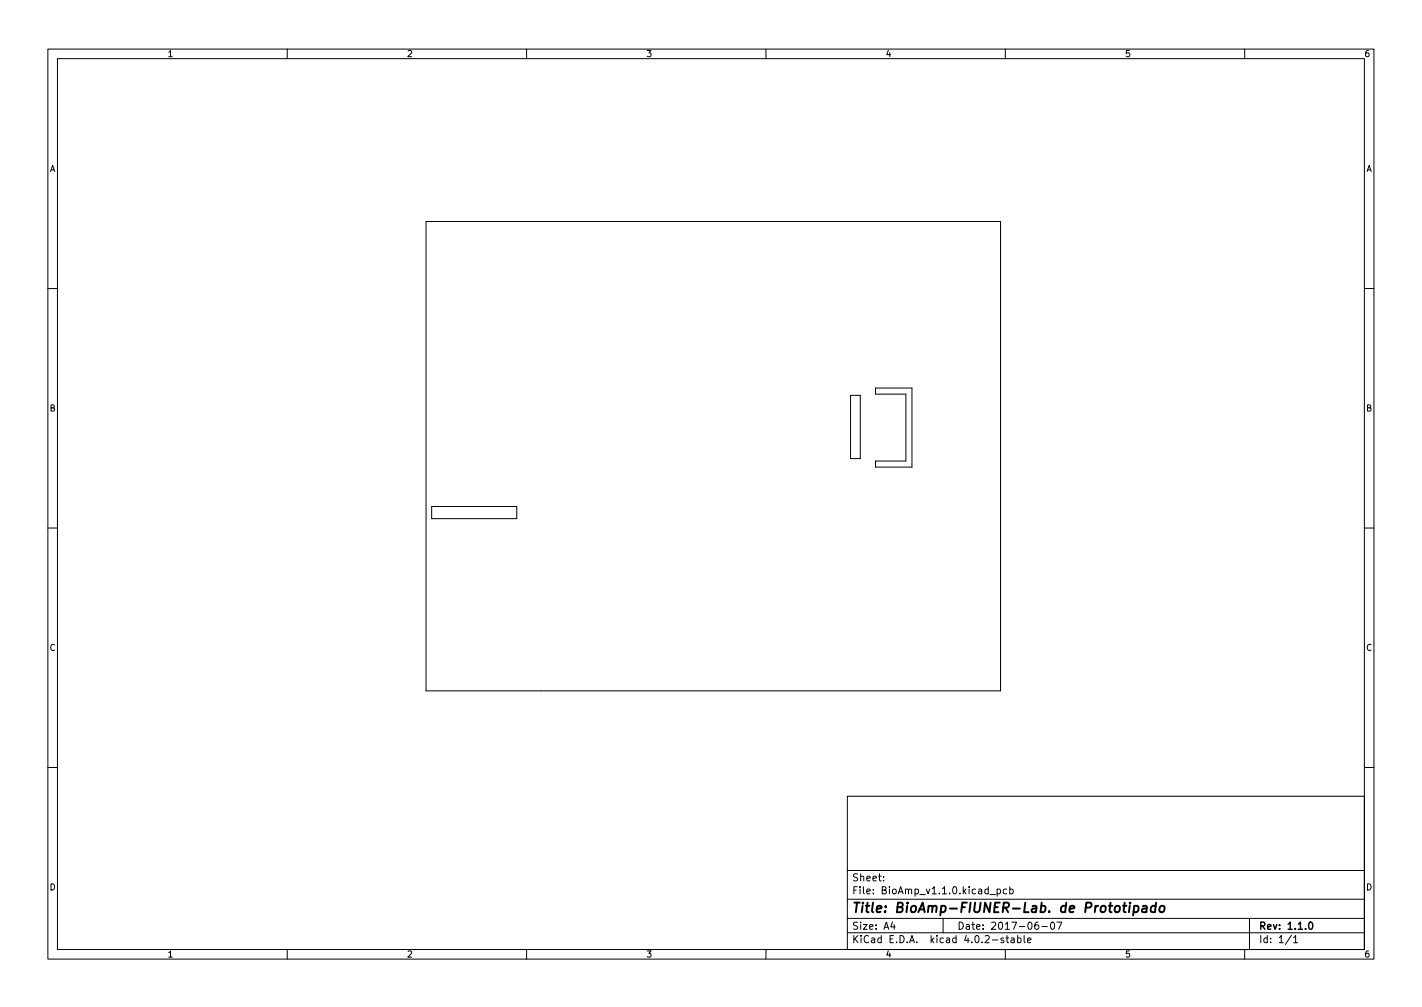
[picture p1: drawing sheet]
<svg xmlns="http://www.w3.org/2000/svg" width="297mm" height="210mm" viewBox="0 0 297 210" stroke-linecap="round" stroke-linejoin="round" font-family="sans-serif">
<defs><g id="words">
<text font-size="2.8" x="178" y="190.6">Title: BioAmp-FIUNER-Lab. de Prototipado</text>
<g font-size="2.1">
<text x="178" y="184">Sheet:</text>
<text x="178" y="186.7">File: BioAmp_v1.1.0.kicad_pcb</text>
<text x="178" y="196.9">KiCad E.D.A. kicad 4.0.2-stable</text>
<text x="178" y="194.1">Size: A4</text>
<text x="200" y="194.1">Date: 2017-06-07</text>
<text x="263" y="194.1">Rev: 1.1.0</text>
<text x="263" y="196.9">Id: 1/1</text>
</g>
<g font-size="1.8">
<text x="35" y="11.9">1</text>
<text x="85" y="11.9">2</text>
<text x="135" y="11.9">3</text>
<text x="185" y="11.9">4</text>
<text x="235" y="11.9">5</text>
<text x="285" y="11.9">6</text>
<text x="10.3" y="35.9">A</text>
<text x="285.3" y="35.9">A</text>
<text x="10.3" y="85.9">B</text>
<text x="285.3" y="85.9">B</text>
<text x="10.3" y="135.9">C</text>
<text x="285.3" y="135.9">C</text>
<text x="10.3" y="185.9">D</text>
<text x="285.3" y="185.9">D</text>
<text x="35" y="199.9">1</text>
<text x="85" y="199.9">2</text>
<text x="135" y="199.9">3</text>
<text x="185" y="199.9">4</text>
<text x="235" y="199.9">5</text>
<text x="285" y="199.9">6</text>
</g>
</g></defs>
<g fill="none" stroke="#000" stroke-width=".21">
<path d="M10 10.2h277v190.1h-277zM12 12.2h273v186.1h-273zM60 10.2v2M110 10.2v2M160 10.2v2M210 10.2v2M260 10.2v2M89 46.2h120v98h-120zM10 60.2h2M285 60.2h2M177.7 82.5h2v13.3h-2zM182.9 81h7.6v16.5h-7.6v-1.2h6.3v-14h-6.3z"/>
<path d="M10 110.2h2M90.2 105.8h17.7v2.5h-17.7zM285 110.2h2M10 160.2h2M177 166.3h108v32h-108zM285 160.2h2M60 198.3v2M110 198.3v2M160 198.3v2M177 194.8h108M177 191.8h108M177 187.8h108"/>
<path d="M177 181.8h108M184.6 183.8v.1M184.6 183v.1M186.4 192.5l-.3 1h.9M186.8 193v1M197 191.8v3M206.8 186.8h1.1M208.3 185.7l.4-.1 .3 .3-.1 .7h-.6M208.3 185.6v1.5M209.6 195.9l-.3-.1-.2 .2v.3l.5 .1v.4h-.5M210 198.3v2M210.1 195.8h.6"/>
<path d="M210.3 185.7l-.4-.1-.3 .3 .1 .7h.6M210.4 195.3v1.3l.3 .2M210.9 185.7l.5-.1 .2 .3-.1 .7h-.6M210.9 185.1v1.5M211.2 195.9h.6l.1 .9M211.9 196.2l-.5 .1-.3 .2 .3 .3h.5M212.6 195.9l.4-.1 .3 .3-.2 .7h-.5M212.6 195.3v1.5M213.9 195.3v1.3l.2 .2M214.6 196.3l.8-.1-.1-.3-.4-.1-.3 .2 .1 .8h.6M216.9 192.5l-.5 .1a1.01 1.01 0 0 0 0 1.4l.5-.1 .1-.5-.3-.3-.4 .1-.2 .2M217.6 193.5h1.2"/>
<path d="M219.6 192.6l.2-.1a.8 .8 0 0 1 .5 .8 .8 .8 0 0 1-.5 .7 1 1 0 0 1-.2-1.4zM220.8 192.5h1l-.7 1.5M260 198.3v2M261 191.8v6.5M269.8 195.3l-1.3 1.9M270.2 195.8l.4-.5v1.5M270.2 196.8h.9"/>
</g>
<path d="M273.6 192.6l.1-.1a.8 .8 0 0 1 .5 .8 .8 .8 0 0 1-.5 .7 1 1 0 0 1-.1-1.4z" fill="none" stroke="#000" stroke-width=".3"/>
<path d="M236 189.1l-.2 1.4M236.1 188.5l-.1 .2M236.9 189.2h.8l.1 .3v.6a.66 .66 0 0 1-1 .3M236.9 189.1l-.2 2M238.7 189.2h.8l-.1 1.3M239.5 189.6l-.6 .1a.4 .4 0 0 0-.4 .3 .4 .4 0 0 0 .3 .5l.7-.1M241.4 189.2a.66 .66 0 0 0-1 .3l-.1 .6 .2 .3h.8M241.5 188.5l-.2 2M242.3 189.3l.2-.1a.5 .5 0 0 1 .8 .3l-.1 .6-.2 .3a.5 .5 0 0 1-.8-.3z" fill="none" stroke="#000" stroke-width=".4"/>
<use href="#words"/>
</svg>
